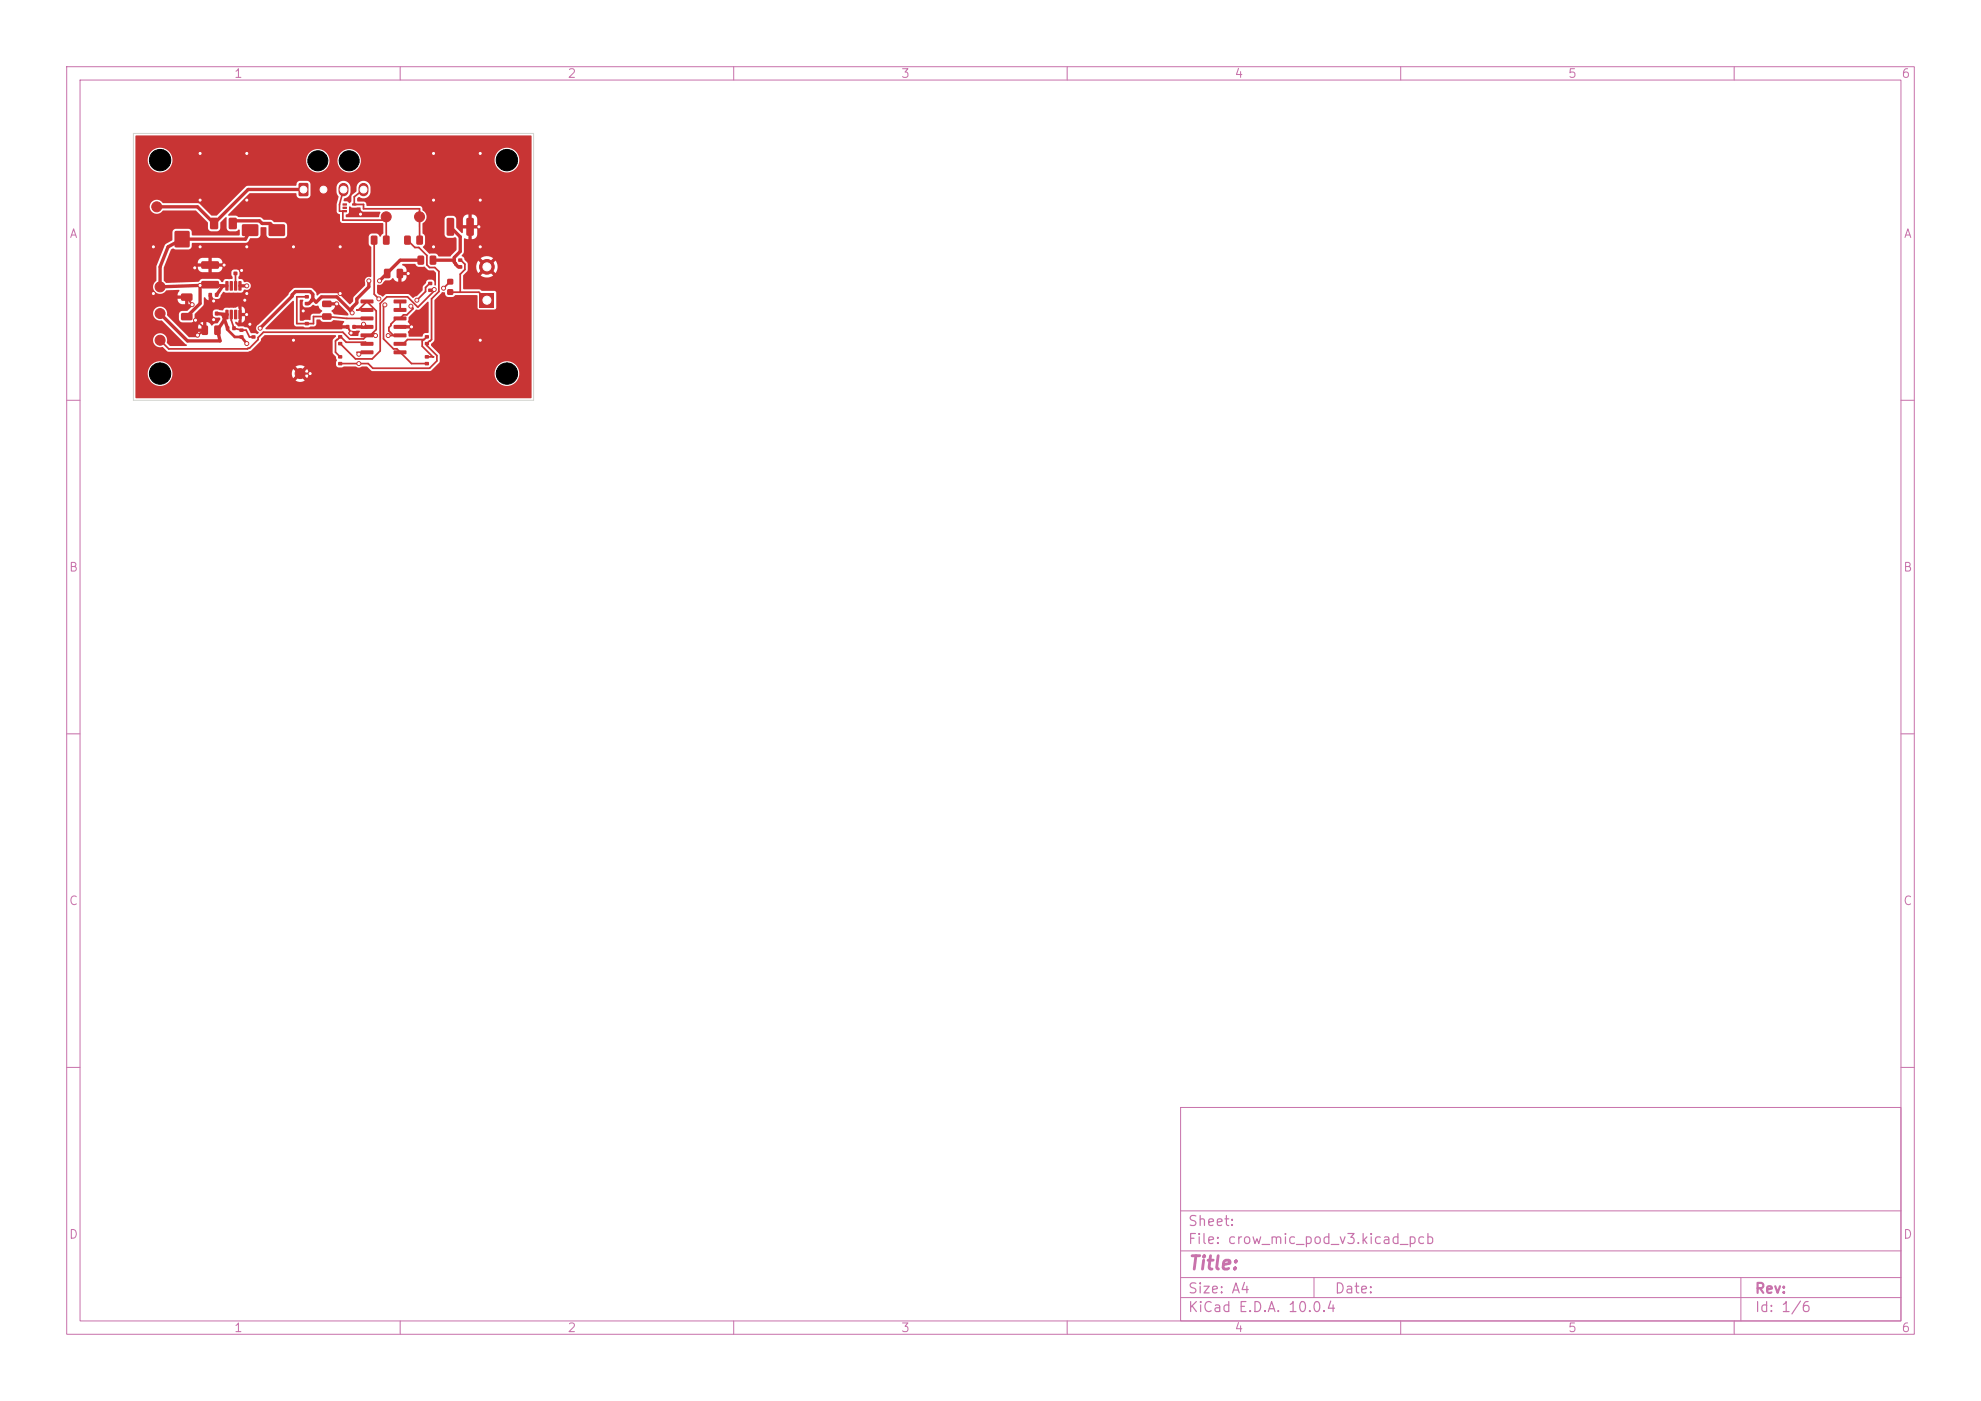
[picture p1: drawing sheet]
<svg xmlns="http://www.w3.org/2000/svg" width="297mm" height="210mm" viewBox="0 0 297 210" stroke-linecap="round" stroke-linejoin="round" font-family="sans-serif">
<defs><g id="words">
<text font-size="2" fill="#c872ab" x="178" y="190.8">Title:</text>
<g font-size="1.5" fill="#c872ab">
<text x="178" y="184.2">Sheet:</text>
<text x="178" y="186.9">File: crow_mic_pod_v3.kicad_pcb</text>
<text x="178" y="197.1">KiCad E.D.A. 10.0.4</text>
<text x="178" y="194.3">Size: A4</text>
<text x="200" y="194.3">Date:</text>
<text x="263" y="194.3">Rev:</text>
<text x="263" y="197.1">Id: 1/6</text>
</g>
<g font-size="1.3" fill="#c872ab">
<text x="35" y="12">1</text>
<text x="85" y="12">2</text>
<text x="135" y="12">3</text>
<text x="185" y="12">4</text>
<text x="235" y="12">5</text>
<text x="285" y="12">6</text>
<text x="10.3" y="36">A</text>
<text x="285.4" y="36">A</text>
<text x="10.3" y="86">B</text>
<text x="285.3" y="86">B</text>
<text x="10.3" y="136">C</text>
<text x="285.3" y="136">C</text>
<text x="10.3" y="186">D</text>
<text x="285.3" y="186">D</text>
<text x="35" y="200">1</text>
<text x="85" y="200">2</text>
<text x="135" y="200">3</text>
<text x="185" y="200">4</text>
<text x="235" y="200">5</text>
<text x="285" y="200">6</text>
</g>
</g></defs>
<g fill="none" stroke="#c872ab" stroke-width=".15">
<path d="M10 10h277v190h-277zM12 12h273v186h-273zM60 10v2M110 10v2M160 10v2M210 10v2M260 10v2M10 60h2M285 60h2M10 110h2M285 110h2M10 160h2"/>
<path d="M177 166h108v32h-108zM285 160h2M60 198v2M110 198v2M160 198v2M177 194.5h108M177 191.5h108M177 187.5h108M177 181.5h108M197 191.5v3M210 198v2M260 198v2"/>
<path d="M261 191.5v6.5"/>
</g>
<g fill="#c83434">
<path d="M45.7 48.3h.6v.4h-.6z"/>
<path d="M45.7 47.3h.6v.4h-.6z"/>
<path d="M32.2 43.9h.5v.6h-.5z"/>
<path d="M31.3 43.9h.5v.6h-.5z"/>
<path d="M64.2 43.3h.6v.4h-.6z"/>
<path d="M64.2 42.3h.6v.4h-.6z"/>
<path d="M71.9 43.9h2.2v2.2h-2.2z"/>
</g>
<circle cx="73" cy="40" r="1.1" fill="#c83434" stroke="#c83434" stroke-width=".15"/>
<g fill="#c83434">
<path d="M35 40.7h.6v.5h-.6z"/>
<path d="M35 39.8h.6v.5h-.6z"/>
<path d="M45.7 45.3h.6v.4h-.6z"/>
<path d="M45.7 44.3h.6v.4h-.6z"/>
<path d="M67.1 43.4h.8v.8h-.8z"/>
<path d="M67.1 41.8h.8v.8h-.8z"/>
</g>
<circle cx="62.9" cy="32.5" r=".75" fill="#c83434" stroke="#c83434" stroke-width=".15"/>
<g fill="#c83434">
<path d="M54.1 44.9h1.8l.1 .5-.1 .1h-1.8l-.1-.2z"/>
<path d="M54.1 46.2h1.8l.1 .5-.1 .1-1.8-.1-.1-.1z"/>
<path d="M54.1 47.5l1.8-.1 .1 .5-.1 .1h-1.8l-.1-.1z"/>
<path d="M54.1 48.7h1.8l.1 .5-.1 .1h-1.8l-.1-.1z"/>
<path d="M54.1 50h1.8l.1 .5-.1 .1h-1.8l-.1-.2z"/>
<path d="M54.1 51.3h1.8l.1 .4-.1 .1h-1.8l-.1-.1z"/>
<path d="M54.1 52.6l1.8-.1 .1 .5-.1 .1h-1.8l-.1-.1z"/>
<path d="M59 52.6l1.9-.1v.5l-.1 .1h-1.7l-.1-.1z"/>
<path d="M59 51.3h1.9v.4l-.1 .1h-1.7l-.1-.1z"/>
<path d="M59 50h1.9v.5l-.1 .1h-1.7l-.1-.2z"/>
<path d="M59 48.7h1.9v.5l-.1 .1h-1.7l-.1-.1z"/>
<path d="M59 47.5l1.9-.1v.5l-.1 .1h-1.7l-.1-.1z"/>
<path d="M59 46.2h1.9v.5l-.1 .1-1.7-.1-.1-.1z"/>
<path d="M59 44.9h1.9v.5l-.1 .1h-1.7l-.1-.2z"/>
<path d="M32.2 48.8h.7l.2 .1v1.1l-.2 .2h-.5l-.3-.1z"/>
<path d="M30.3 48.8h.6l.3 .1v1.1l-.2 .2h-.5l-.3-.1z"/>
<path d="M33.8 46.5h.5l-.1 1.4-.4-.1z"/>
<path d="M34.5 46.5h.4l-.1 1.4-.4-.1z"/>
<path d="M35.1 46.5h.5l-.1 1.4-.4-.1z"/>
<path d="M35.8 46.5h.4l-.1 1.4-.4-.1z"/>
<path d="M35.8 42.2h.4l-.1 1.4-.4-.1z"/>
<path d="M35.1 42.2h.5l-.1 1.4-.4-.1z"/>
<path d="M34.5 42.2h.4l-.1 1.4-.4-.1z"/>
<path d="M33.8 42.2h.5l-.1 1.4-.4-.1z"/>
<path d="M34.1 44.2h1.8v1.6h-1.8z"/>
</g>
<g fill="#c83434" stroke="#c83434" stroke-width=".15">
<circle cx="23.5" cy="31" r=".75"/>
<circle cx="24" cy="51" r=".75"/>
</g>
<g fill="#c83434">
<path d="M36.3 33.7h2.4v1.6h-2.4z"/>
<path d="M40.3 33.7h2.4v1.6h-2.4z"/>
<path d="M57.6 40.3h.7l.2 .1 .1 1.1-.2 .2h-.6l-.2-.1z"/>
<path d="M59.5 40.3h.7l.2 .1v1.1l-.1 .2h-.6l-.2-.1z"/>
<path d="M67 32.7h.8l.3 .1v2.3l-.2 .2-.7 .1-.2-.2z"/>
<path d="M70 32.7h.8l.2 .1v2.3l-.1 .2-.8 .1-.2-.2z"/>
<path d="M55.6 35.4l.7-.1 .3 .2v1l-.2 .2h-.6l-.2-.2z"/>
<path d="M57.5 35.4l.7-.1 .2 .2v1l-.1 .2h-.7l-.2-.2z"/>
<path d="M50.7 51.3h.6v.4h-.6z"/>
<path d="M50.7 50.3h.6v.4h-.6z"/>
<path d="M50.7 54.3h.6v.4h-.6z"/>
<path d="M50.7 53.3h.6v.4h-.6z"/>
<path d="M35.9 50.3h.6v.4h-.6z"/>
<path d="M35.9 49.3h.6v.4h-.6z"/>
<path d="M60.6 35.4l.7-.1 .3 .2v1l-.2 .2h-.6l-.2-.2z"/>
<path d="M62.5 35.4l.7-.1 .2 .2v1l-.1 .2h-.7l-.2-.2z"/>
<path d="M48.3 47h1.3l.1 .2v.6l-.2 .2-1.1-.1-.1-.2z"/>
<path d="M48.3 45.1h1.3l.1 .2v.6l-.2 .2-1.1-.1-.1-.2z"/>
<path d="M30.2 42.2l2.5-.1 .2 .3-.1 .7-.2 .2-2.3-.1-.1-.2z"/>
<path d="M30.2 39.2h2.5l.2 .2-.1 .7-.2 .2h-2.3l-.1-.2z"/>
<path d="M44.8 27.5h1.4v1.9h-1.4z"/>
</g>
<path d="M48.5 28.2v.5M51.5 28.2v.5M54.5 28.2v.5" fill="none" stroke="#c83434" stroke-width="1.5"/>
<g fill="#c83434">
<path d="M32.2 46.7h.5v.6h-.5z"/>
<path d="M31.3 46.7h.5v.6h-.5z"/>
<path d="M26.2 34.7h2.2v2.3h-2.2z"/>
<path d="M26.2 39h2.2v2.3h-2.2z"/>
<path d="M62.6 38.4l.8-.1 .2 .2v1l-.2 .2h-.6l-.2-.2z"/>
<path d="M64.5 38.4l.7-.1 .2 .2v1l-.1 .2h-.7l-.2-.2z"/>
<path d="M37.7 50.3h.6v.4h-.6z"/>
<path d="M37.7 49.3h.6v.4h-.6z"/>
<path d="M63.7 54.3h.6v.4h-.6z"/>
<path d="M63.7 53.3h.6v.4h-.6z"/>
</g>
<circle cx="24" cy="47" r=".75" fill="#c83434" stroke="#c83434" stroke-width=".15"/>
<g fill="#c83434">
<path d="M51.4 30.5h.6v.3h-.6z"/>
<path d="M51.4 31h.6v.3h-.6z"/>
<path d="M51.4 31.5h.6v.3h-.6z"/>
<path d="M52.8 31.5h.6v.3h-.6z"/>
<path d="M52.8 30.5h.6v.3h-.6z"/>
<path d="M63.7 51.3h.6v.4h-.6z"/>
<path d="M63.7 50.3h.6v.4h-.6z"/>
</g>
<circle cx="57.9" cy="32.5" r=".75" fill="#c83434" stroke="#c83434" stroke-width=".15"/>
<g fill="#c83434">
<path d="M31.5 32.7l1-.1 .2 .2v1.3l-.1 .3h-.9l-.2-.2z"/>
<path d="M34.3 32.7l1-.1 .2 .2v1.3l-.1 .3h-.9l-.2-.2z"/>
<path d="M68.7 39.8h.6v.4h-.6z"/>
<path d="M68.7 38.8h.6v.4h-.6z"/>
<path d="M33.9 48.9h.5v.6h-.5z"/>
<path d="M34.8 48.9h.5v.6h-.5z"/>
<path d="M27.2 47l1.5-.1 .2 .3v.7l-.3 .1h-1.3l-.2-.2z"/>
<path d="M27.2 44h1.5l.2 .2v.7l-.3 .2h-1.3l-.2-.2z"/>
</g>
<g fill="#c83434" stroke="#c83434" stroke-width=".15">
<circle cx="45" cy="56" r=".75"/>
<circle cx="24" cy="43" r=".75"/>
</g>
<g fill="#c83434">
<path d="M52.8 48.7h.5v.6h-.5z"/>
<path d="M51.9 48.7h.5v.6h-.5z"/>
</g>
<g fill="#c83434" stroke="#c83434" stroke-width=".15">
<circle cx="51" cy="44" r=".3"/>
<circle cx="71.8" cy="34" r=".3"/>
<circle cx="29.6" cy="50.2" r=".3"/>
<circle cx="61.2" cy="41" r=".3"/>
<circle cx="50.5" cy="45.6" r=".3"/>
<circle cx="33.6" cy="39.7" r=".3"/>
<circle cx="52.6" cy="49.9" r=".3"/>
<circle cx="65" cy="30" r=".3"/>
<circle cx="44" cy="51" r=".3"/>
<circle cx="29.3" cy="48" r=".3"/>
<circle cx="37" cy="47.2" r=".3"/>
<circle cx="37" cy="30" r=".3"/>
<circle cx="44" cy="37" r=".3"/>
<circle cx="30" cy="30" r=".3"/>
<circle cx="28.8" cy="45.7" r=".3"/>
<circle cx="46.5" cy="56" r=".3"/>
<circle cx="37.5" cy="48.6" r=".3"/>
<circle cx="54" cy="32.1" r=".3"/>
<circle cx="72" cy="51" r=".3"/>
<circle cx="61.7" cy="49" r=".3"/>
<circle cx="65" cy="37" r=".3"/>
<circle cx="65" cy="23" r=".3"/>
<circle cx="36.7" cy="45" r=".3"/>
<circle cx="37" cy="37" r=".3"/>
<circle cx="51" cy="37" r=".3"/>
<circle cx="72" cy="37" r=".3"/>
<circle cx="29.2" cy="40.2" r=".3"/>
<circle cx="23" cy="44" r=".3"/>
<circle cx="30" cy="23" r=".3"/>
<circle cx="37" cy="44" r=".3"/>
<circle cx="32" cy="47.9" r=".3"/>
<circle cx="72" cy="30" r=".3"/>
<circle cx="37" cy="23" r=".3"/>
<circle cx="30" cy="37" r=".3"/>
<circle cx="36.2" cy="40.5" r=".3"/>
<circle cx="32" cy="45.1" r=".3"/>
<circle cx="72" cy="23" r=".3"/>
<circle cx="23" cy="37" r=".3"/>
<circle cx="45.5" cy="46.6" r=".3"/>
<circle cx="37" cy="42.9" r=".3"/>
<circle cx="30" cy="42.8" r=".3"/>
<circle cx="65.1" cy="43.4" r=".3"/>
<circle cx="66.5" cy="43.2" r=".3"/>
<circle cx="61.6" cy="45.9" r=".3"/>
<circle cx="56.3" cy="50.3" r=".3"/>
<circle cx="58.2" cy="50.3" r=".3"/>
<circle cx="62.5" cy="45" r=".3"/>
<circle cx="54.5" cy="48.6" r=".3"/>
<circle cx="37" cy="51.5" r=".3"/>
<circle cx="56.9" cy="42.1" r=".3"/>
<circle cx="55.3" cy="42.1" r=".3"/>
<circle cx="39" cy="49.2" r=".3"/>
<circle cx="52.8" cy="46.9" r=".3"/>
<circle cx="53.8" cy="53.1" r=".3"/>
<circle cx="53.8" cy="54.5" r=".3"/>
<circle cx="57.7" cy="45.7" r=".3"/>
<circle cx="56.8" cy="44.8" r=".3"/>
</g>
<g fill="none" stroke="#c83434" stroke-width=".26">
<path d="M51.4 33h6.5v-.5v3.5M54.5 28.4l-1.4 1.1v1.2h1.4v.6h8.4v4.7M56.1 36v8.1l.7 .7M61.1 36l1.1 1.1h.6l1.2 1.2v1.4l.4 .4h.8l.6 .6v3l-1.1 1.1v6.1l-.7 .6v.3l1.5 1.5v.8l-1.1 1.1h-8.5l-.7-.7h-4.2M69 39l.7 .6v.8l-.7 .7v2.7M34.7 47.2v.8l.4 1.2 1.1 .3h.7l.5 1h.6M35.3 41v1.9M46 44.5h-1.5v4h2.5v-1h2l3 .2h3M53.5 52.8h1.5M55 45.2l1.4 1.4v2.8l-.9 .9h-.5M55 45.2l-1.3 1.3h-.2h1.5M55 50.3l-.5 .5h-2.1l-1-1h-11.9l-.8 .8v.3l-1.3 1.3-.3 .1h-11.8l-1.3-1.3"/>
<path d="M55 45.2h.1M55 50.3h.1M55 51.5l-.2-.2h-2.9l-.9-.8-.7 .6v1.7l.7 .7M56 49.9l.2 .3M57.7 45.7l-.2 .2v4.9l1.5 1.5h.5l2.2 2.2h2.3M60 50.3h-1.8M60 45.2v1.3M60 47.7h-.5l-.9 .9v.2l-.3 .3v.5l.7 .7M60 47.7h.1M60 52.8h.1M61.6 45.9l.3 .4-.9 .9h-.5l-.5 .5M63.5 50.9l-.2 .2v.8l1.6 1.6h.1h-1"/>
<path d="M64 50.5l-.4 .4h-2.5l-.6 .6h-.5M64.5 43.5h.7l-2.5 2.5-1.6-1.5h-3.1l-1 1v7.1l-1.2 1.2h-2.5l-2.3-2.3M64.5 42.5l-.7 .6v.6l-1.3 1.3M67.5 42.2l-1 1M67.5 43.8h4.3l1.2 1.2"/>
</g>
<g fill="none" stroke="#c83434" stroke-width=".3">
<path d="M31.5 39.7h2.1M53.1 31.7l.9 .4M70.5 34h1.3M27.3 40.2h1.9M28 44.5l.8 1.2M30.7 49.5l-1.1 .7M31.5 47l.5 .9M31.5 44.2l.5 .9M35 45h1.7M35.3 40l.9 .5M36 47.2h1M37.5 48.6l.5 .9"/>
<path d="M45 56h1.5M45.5 46.6l.5 .9M49 45.6h1.5M52.1 49l.5 .9M59.9 41h1.3M60 49h1.7"/>
</g>
<path d="M51.4 31.7v1.3M51.5 28.4l-.6 2.3v1h.8M29.3 48l1.2 1" fill="none" stroke="#c83434" stroke-width=".25"/>
<g fill="none" stroke="#c83434" stroke-width=".5">
<path d="M34.9 33.5l.4-.4h3.6l.4 .4h1.2l1 1M37.5 34.5l-.7 1.4h-9.5l-2.1 1.1-1.2 3v3l6-.2M45.5 28.4h-8.3l-5.1 5.1-2.5-2.5h-6.1M63.1 39h-3.1l-3.1 3.1M64.9 39h3.2M67.5 34l1.5 1.5v2.2l-.9 .9v.7l.6 .7h.3M24 47l4.1 4.1h4.9l-.4-1.6 1-1.5 .4-.8M30 42.8l1.5-.1 1.9 .2M30 42.8v2.7l-2 2M32.5 47l1.5 .2M33.4 42.9h.6M33.4 42.9l-.9 1.3"/>
<path d="M34 47.2h-.6l.7 2M36 42.9h1M46.9 44.8v-.7l-.4-.4h-2.2l-.5 .5v.2l-4.8 4.8M46.9 44.8l.5 .5 .8-.8h2.3l2 2M46.9 44.8l-.6 .7h-.3M52.5 46.5l.3 .4M53.1 49h1.9M54.5 48.6l.4 .4M55.3 42.1v.9l-1.8 1.8v.6l-1 1.1M58 41h.1"/>
</g>
<path d="M34.1 49.2v.2l1.1 1.1h1l.8 1" fill="none" stroke="#c83434" stroke-width=".4"/>
<g fill="#c83434">
<path d="M62.3 46.5l.7-.2 1.1-1h.1l.1 4.5-.1 .1h-.4a.48 .48 0 0 0-.4 .5h-2.1l-.2-.6 .3-.5-1.4-.1v-.4l1.4-.1-.3-.5 .2-.6z"/>
<path d="M52.2 49.8l.6-.2h1l.2 .1-.4 .7-1-.1-.4-.3z"/>
<path d="M39.8 49.2l4.1-4.1 .2 .1v3.4l.2 .3h1.1l.4 .2 1.4-.2 .2-.2v-.7l.2-.1h.4l.3 .3 .2 .1 1.1-.1 .4-.2 1.5 .1 .1 .2-.3 .4h.7l.1 .2-.1 .3-.7 .1-.1 .1h-11.3l-.1-.1z"/>
<path d="M45 45h.5l-.1 .7 .2 .3h.8l.5-.3 .4 .2 .4-.1 .2 .5 .3 .2a.31 .31 0 0 1-.2 .4l-1.3 .2-.1 .2-.1 .7-.7-.1-.4 .2h-.4z"/>
<path d="M49 45.4l1.4-.2 1.7 1.7 .1 .3-.2 .1-1.9-.2-.1-.2a.31 .31 0 0 1-.2-.4 .73 .73 0 0 0 .4-.7h-1.1z"/>
<path d="M56.6 42.7a.69 .69 0 0 0 .9-.4l.3-.3a.95 .95 0 0 0 .9-.1l.1-.2h.2a.83 .83 0 0 0 .7 .5h.5a.78 .78 0 0 0 .8-.9h-.8v.9h-.5v-1.1l.3-.1v-.2l1-.1a.95 .95 0 0 0-.7-1l.1-.1h1.8l.5 .4h.9l.6 .5 .8 .1 .4 .3v1.8a.12 .12 0 0 1-.2 .1 .12 .12 0 0 1-.1-.1v-.4l-.1-.3-.2-.1h-.5a.52 .52 0 0 0-.5 .5l-.4 .5-.1 .7-.8 .8-.5 .3-.8-.6h-3.3l-.6 .4-.5-.3-.3-.3z"/>
<path d="M52.3 31l.2-.1 .3 .2h1.1l.2 .1a.45 .45 0 0 0 .3 .5h2.5l.1 .2-.3 .7h-4.8l-.1-.4 .1-.1a.45 .45 0 0 0 .4-.7z"/>
<path d="M20.3 20.4l59.3-.1 .1 .1-.1 39.3h-59.2l-.1-3.8h1.8a1.85 1.85 0 0 0 1.3 1.9 1.85 1.85 0 0 0 2.1-.8l18.8 .1a1.24 1.24 0 0 0 1.4-.1l-.7-.6-.7 .6h-18.8l.3-.4 .1-.7h17.8l.3 .8 .6-.7h.8l.6 .7 .2-.8h27.9a1.85 1.85 0 0 0 2.6 1.8 1.85 1.85 0 0 0 .5-3.1 1.85 1.85 0 0 0-3 1l-.1 .3h-27.9l-.2-.6-.6 .7h-.8l-.6-.7-.3 .6h-17.8l-.4-.9h18.8l.7 .6 .7-.7a1.25 1.25 0 0 0-1.4 .1h-18.8v-.1a1.85 1.85 0 0 0-2.1-.7 1.85 1.85 0 0 0-1.3 1.7h-1.8v-9h2.6v.2a1.14 1.14 0 0 0 1.4 1l3.6 3.5a.13 .13 0 0 1 .1 .1 .13 .13 0 0 1-.1 .2h-2.4l-.5-.5a1.06 1.06 0 0 0-.8-1.5 1.06 1.06 0 0 0-1.2 1.2 1.06 1.06 0 0 0 1.3 .9l.9 .7h12l.5-.2 1.3-1.3 .2-.4 .5-.6h10.6l.1 .3-.5 .5v1.9l.4 .6 .1 .2a.44 .44 0 0 1 0 .6v.6l.3 .2h.6l.3-.2 1.8 .1a.67 .67 0 0 0 .9-.1l.7 .1 .8 .6h8.7l.2-.1 1.1-1.1 .1-.2v-1.1l-1.3-1.4v-.2l.5-.5v-6l1.2-1.2a.31 .31 0 0 1 .4 .3l.2 .3 .3 .1h.7l.4-.3 3.2 .1 .1 1.8 .1 .3h2.6l.1-.3v-2.2l-.1-.3h-2l-.4-.2-2.5-.1v-2l.7-.7v-.7h1.3v.5l.3 .5 .7-.7 .4 .4-.7 .7a1.58 1.58 0 0 0 1.8 0l-.7-.7 .4-.4 .7 .7 .1-.1a1.59 1.59 0 0 0-.1-1.7l-.7 .7-.4-.4 .7-.7-.1-.1a1.59 1.59 0 0 0-1.7 .1l.7 .7-.4 .4-.7-.7-.3 .8h-1.3l-.1-.6-.3-.4-.2-.4-.3-.1 .4-.6v-2l1.1 .1a.75 .75 0 0 0 .9-.7v-.9h-.9v1.6h-.5v-1.6h-.8v.5l-.1 .1-.9-.8v-1.2h1v.9h2.2l-.1-1.2-.2-.3-.5-.1h-.1v1.6h-.5v-1.6a.75 .75 0 0 0-.8 .7h-1l-.2-.4-.3-.2-.8 .1-.3 .1-.1 .3v2.6l.4 .2 .8 .1 .3-.2 .2 .3v1.7l-.9 .9h-1.7l-.5-.4h-.9l-1-.9v-.1l.3-.4v-1.1v-.2l-.4-.4 .1-1.5a1.14 1.14 0 0 0-.1-1.9l-.1-.5-.2-.1h-7.9l-.3-.5-.1-.2h-1.1v-.5l.3-.2a1.05 1.05 0 0 0 1.7-.7 1.43 1.43 0 0 0-.4-1.5 1.06 1.06 0 0 0-1.8 .8v.6l-.7 .6v.8l-.2 .3-.4-.2-.6-.1 .1-.4h.2a1.06 1.06 0 0 0 .8-.9 1.43 1.43 0 0 0-.4-1.5 1.06 1.06 0 0 0-1.8 .8l.1 .9 .3 .5-.3 1.1v1.1l.1 .3 .4 .1v.8a.43 .43 0 0 0 .3 .5l6.1 .1 .1 1.4-.4 .6h-.2l-.2-.3-.2-.2h-.7a.54 .54 0 0 0-.5 .5v1.1l.4 .5v4.3l-.2 .1a.61 .61 0 0 0-.6 .2 .61 .61 0 0 0-.2 .6v.5l-1.6 1.7-.2 .7-.4 .4-1.8-1.6-2.6-.1-.6 .4-.2-.5-.6-.6h-2.6l-.7 .7-.2 .3-4.4 4.4a.69 .69 0 0 0 0 1.3 .32 .32 0 0 1-.6 0h-.6l-.5-.8-.6-.2h-.8l-.4-.4v-.2v-.1l.4 .2h.5l.5-.4v-.6h-.5v1h-.5l.2-.6v-.9h.8v-.6l-.3-.3-.2-.1v1h-.3l-.2-1-.4 .2h-1.5l-.4 .4-.7-.1h-.6l-.2 .3v.7l.4 .2h.5a.21 .21 0 0 1 .2 0 .21 .21 0 0 1 0 .3l-.4 .6h-.5l-.3 .3-.2-.1a.73 .73 0 0 0-.7-.4v1.1l-.2 .1-.1 .2h-.9l.1 .7-.1 .1h-1.4l-1.5-1.5h2.9v.3h.8l-.1-1a.74 .74 0 0 0-.7 .7h-2.9l-1.8-1.8a1.06 1.06 0 0 0-.8-1.2 1.06 1.06 0 0 0-1.3 .9h-2.6v-2h6.3l.3 .5 .3 .2h.6v-.8h-1.2v.1h-6.3v-14h2.1v.2a1.1 1.1 0 0 0 .9 .9 1.1 1.1 0 0 0 1.2-.4h4.9l1.7 1.7 .1 1.1 .5 .3h.9l.3-.2 .1-.2v-1l.8-.7a.16 .16 0 0 1 .2 0 .16 .16 0 0 1 0 .2v1.4l.1 .3 .3 .2h.9l.6-.3v.1v.8h-7l-.1-.1-.1-.6-.4-.3h-1.9l-.4 .2-.2 .3v1.2l-1.1 .7-1.2 3.1-.1 2.3a1.08 1.08 0 0 0-.1 1.7 1.08 1.08 0 0 0 1.7-.3h1.9v.1l-.2 .3-.1 .4h1.3l.1 .2 .2 .1v1h.7v.2l-.8 .8h-.9l-.2 .2-.2 .2v.8l.2 .4 .2 .1h1.5l.4-.3 .1-.9 1.3-1.4 .1-1.1 .7 .4v-.7l.4-.1 .1 .8 .4-.2h.6l.7-1.1 .4 .2h2.2l.3-.1 .2-.4a.64 .64 0 0 0 1-.5 .64 .64 0 0 0-1-.6l-.1-.1a.5 .5 0 0 0-.6-.4l-.2-.3 .2-.3v-.6l-.3-.2h-.6l-.2 .1-.1 .3 .2 1h-1.1l-.4 .5h-.2a.59 .59 0 0 0-.6-.5h-2.3l-.6 .4-4.8 .2-.3-.4v-1.9h5l.2 .4 .4 .3h2.4a.75 .75 0 0 0 .7-.8h-1.6v.8h-.5v-.8h-1.6v.1h-5l.3-.8 8.4 .2a.75 .75 0 0 0-.7-.9h-.9v.9h-.5v-.9l-1.1 .1-.3 .2-.2 .4h-4.7l.7-1.9 .3-.2 .5 .2h1.9l.4-.3 .1-.6 .1-.1h8l.3-.2 .3-.5h1.1l.3-.2 .2-.3v-1l.1-.2 .7 .1 .1 1.2 .2 .3 2.4 .1 .3-.2 .1-.2 .1-1.5a.54 .54 0 0 0-.6-.5h-1.4l-.5-.4h-1.1l-.5-.4h-3.2l-.4-.2h-.9a.15 .15 0 0 1-.2 0 .15 .15 0 0 1-.1-.2l3.3-3.1h6.8l.1 .2a.54 .54 0 0 0 .6 .5h1.1l.4-.2 .1-1.9-.2-.3-.3-.2h-1.2a.87 .87 0 0 0-.5 .7l-7.4 .1-4.5 4.4h-.8l-1.8-1.7-.2-.2h-5.3a1.06 1.06 0 0 0-1.1-.4 1.06 1.06 0 0 0-.9 .9h-2.1v-7h1.8v.2a1.85 1.85 0 0 0 2 1.8 1.85 1.85 0 0 0 1.8-1.9h20v.2a1.75 1.75 0 0 0 1.9 1.7 1.75 1.75 0 0 0 1.6-1.9h1.2v.2a1.75 1.75 0 0 0 1.9 1.6 1.75 1.75 0 0 0 1.6-1.9h20v.2a1.85 1.85 0 0 0 2.9 1.5 1.85 1.85 0 0 0 0-3.2 1.85 1.85 0 0 0-2.9 1.5h-20v-.1a1.75 1.75 0 0 0-1.9-1.4 1.75 1.75 0 0 0-1.6 1.6h-1.2v-.2a1.75 1.75 0 0 0-1.9-1.4 1.75 1.75 0 0 0-1.6 1.6h-20v-.1a1.85 1.85 0 0 0-1.9-1.8 1.85 1.85 0 0 0-1.9 1.8h-1.8z"/>
</g>
<path d="M20 20h60v40h-60z" fill="none" stroke="#d0d2cd" stroke-width=".15"/>
<g fill="#fff" stroke="#fff" stroke-width=".15">
<circle cx="51" cy="44" r=".15"/>
<circle cx="71.8" cy="34" r=".15"/>
<circle cx="29.6" cy="50.2" r=".15"/>
<circle cx="61.2" cy="41" r=".15"/>
<circle cx="50.5" cy="45.5" r=".15"/>
<circle cx="33.6" cy="39.7" r=".15"/>
<circle cx="52.6" cy="49.9" r=".15"/>
<circle cx="65" cy="30" r=".15"/>
<circle cx="44" cy="51" r=".15"/>
<circle cx="29.3" cy="48" r=".15"/>
<circle cx="37" cy="47.1" r=".15"/>
<circle cx="37" cy="30" r=".15"/>
<circle cx="44" cy="37" r=".15"/>
<circle cx="30" cy="30" r=".15"/>
<circle cx="28.8" cy="45.7" r=".15"/>
<circle cx="46.5" cy="56" r=".15"/>
<circle cx="37.5" cy="48.6" r=".15"/>
<circle cx="54.1" cy="32.1" r=".15"/>
<circle cx="72" cy="51" r=".15"/>
<circle cx="61.7" cy="49" r=".15"/>
<circle cx="65" cy="37" r=".15"/>
<circle cx="65" cy="23" r=".15"/>
<circle cx="36.7" cy="45" r=".15"/>
<circle cx="37" cy="37" r=".15"/>
<circle cx="51" cy="37" r=".15"/>
<circle cx="72" cy="37" r=".15"/>
<circle cx="29.2" cy="40.1" r=".15"/>
<circle cx="23" cy="44" r=".15"/>
<circle cx="30" cy="23" r=".15"/>
<circle cx="37" cy="44" r=".15"/>
<circle cx="32" cy="47.9" r=".15"/>
<circle cx="72" cy="30" r=".15"/>
<circle cx="37" cy="23" r=".15"/>
<circle cx="30" cy="37" r=".15"/>
<circle cx="36.2" cy="40.5" r=".15"/>
<circle cx="32" cy="45.1" r=".15"/>
<circle cx="72" cy="23" r=".15"/>
<circle cx="23" cy="37" r=".15"/>
<circle cx="45.5" cy="46.6" r=".15"/>
<circle cx="37" cy="42.8" r=".15"/>
<circle cx="30" cy="42.8" r=".15"/>
<circle cx="65.1" cy="43.4" r=".15"/>
<circle cx="66.5" cy="43.2" r=".15"/>
<circle cx="61.6" cy="45.9" r=".15"/>
<circle cx="56.3" cy="50.3" r=".15"/>
<circle cx="58.2" cy="50.3" r=".15"/>
<circle cx="62.5" cy="45" r=".15"/>
<circle cx="54.5" cy="48.6" r=".15"/>
<circle cx="37" cy="51.5" r=".15"/>
<circle cx="56.9" cy="42.1" r=".15"/>
<circle cx="55.3" cy="42.1" r=".15"/>
<circle cx="39" cy="49.2" r=".15"/>
<circle cx="52.8" cy="46.9" r=".15"/>
<circle cx="53.8" cy="53.1" r=".15"/>
<circle cx="53.8" cy="54.5" r=".15"/>
<circle cx="57.7" cy="45.7" r=".15"/>
<circle cx="56.8" cy="44.8" r=".15"/>
<circle cx="73" cy="45" r=".6"/>
<circle cx="73" cy="40" r=".6"/>
<circle cx="45.5" cy="28.4" r=".51"/>
<circle cx="48.5" cy="28.4" r=".51"/>
<circle cx="51.5" cy="28.4" r=".51"/>
<circle cx="54.5" cy="28.4" r=".51"/>
</g>
<g fill="#000" stroke="#000" stroke-width=".15">
<circle cx="24" cy="24" r="1.6"/>
<circle cx="47.6" cy="24.1" r="1.5"/>
<circle cx="52.3" cy="24.1" r="1.5"/>
<circle cx="76" cy="24" r="1.6"/>
<circle cx="24" cy="56" r="1.6"/>
<circle cx="76" cy="56" r="1.6"/>
</g>
<use href="#words"/>
</svg>
